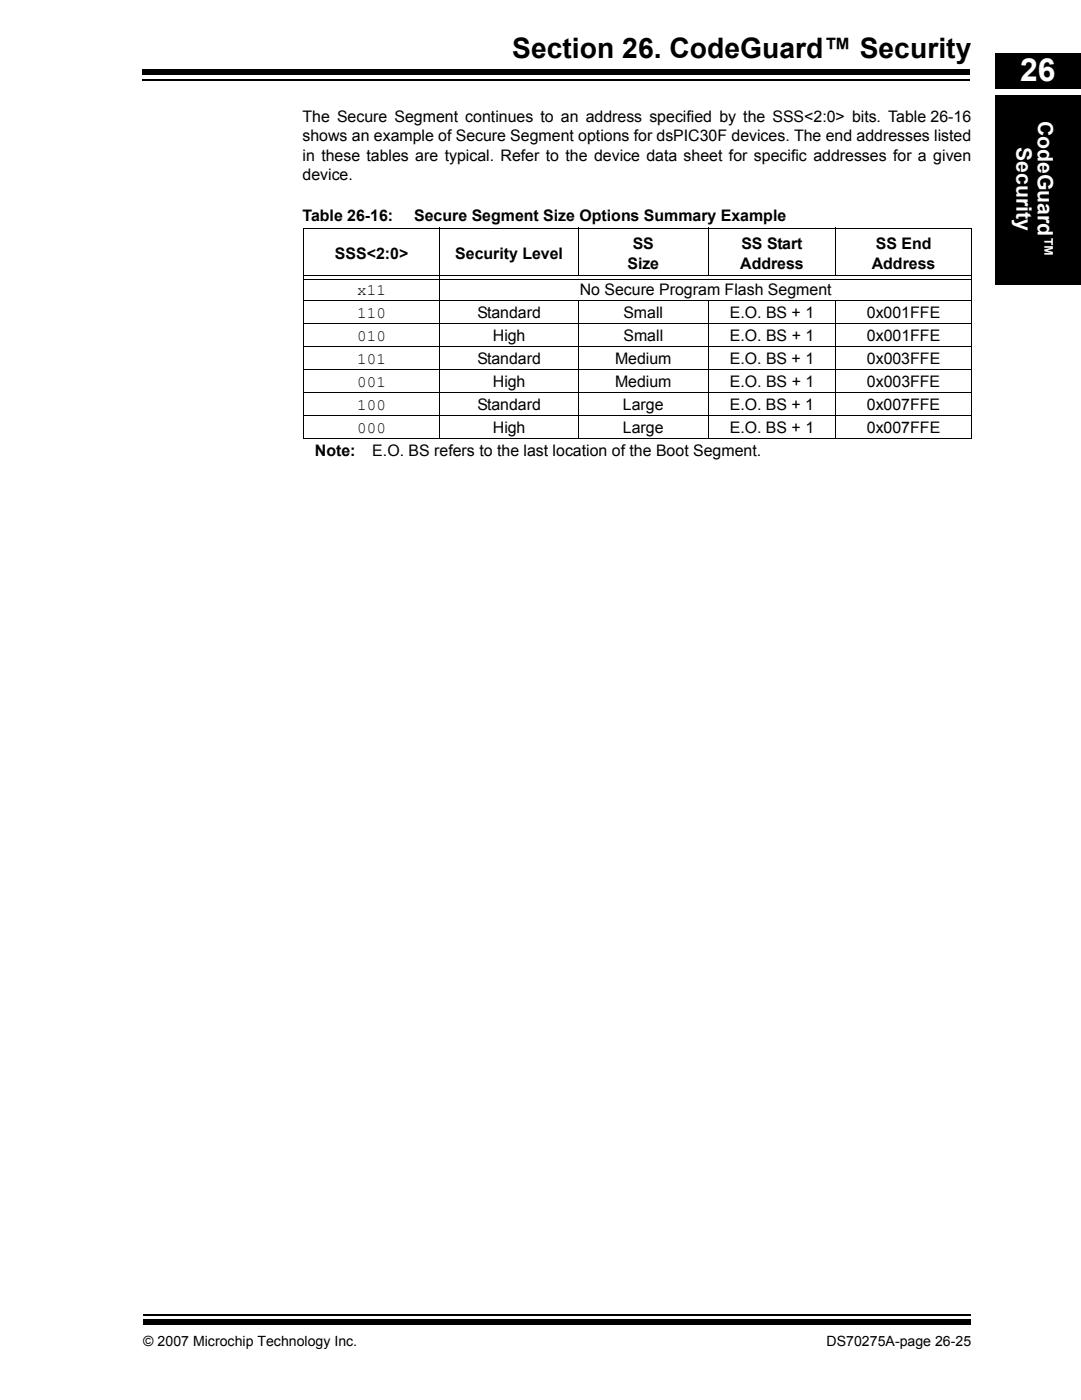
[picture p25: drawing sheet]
<svg xmlns="http://www.w3.org/2000/svg" width="216mm" height="279mm" viewBox="0 0 216 279" stroke-linecap="round" stroke-linejoin="round" font-family="sans-serif">
<defs><g id="words">
<text font-size="6.3" fill="#fff" x="203.4" y="16.1">26</text>
<text font-size="5.6" x="102.1" y="11.6">Section 26. CodeGuardô Security</text>
<g font-size="4.2" fill="#fff">
<text x="202.7" y="29.4" transform="rotate(90 202.7 29.4)">Security</text>
<text x="206.9" y="24.1" transform="rotate(90 206.9 24.1)">CodeGuardô</text>
</g>
<g font-size="3.2">
<text x="60.3" y="24.3">The Secure Segment continues to an address specified by the SSS&lt;2:0&gt; bits. Table 26-16</text>
<text x="60.3" y="28.2">shows an example of Secure Segment options for dsPIC30F devices. The end addresses listed</text>
<text x="60.3" y="32.1">in these tables are typical. Refer to the device data sheet for specific addresses for a given</text>
<text x="60.3" y="36">device.</text>
<text x="60.3" y="44.1">Table 26-16:</text>
<text x="82.6" y="44.1">Secure Segment Size Options Summary Example</text>
<text x="66.8" y="51.7">SSS&lt;2:0&gt;</text>
<text x="90.8" y="51.7">Security Level</text>
<text x="125.1" y="53.6">Size</text>
<text x="126.2" y="49.7">SS</text>
<text x="147.6" y="53.6">Address</text>
<text x="147.8" y="49.7">SS Start</text>
<text x="173.8" y="53.6">Address</text>
<text x="174.6" y="49.7">SS End</text>
<text x="71.2" y="58.9">x11</text>
<text x="115.6" y="58.9">No Secure Program Flash Segment</text>
<text x="71.2" y="63.5">110</text>
<text x="95.2" y="63.5">Standard</text>
<text x="124.3" y="63.5">Small</text>
<text x="145.5" y="63.5">E.O. BS + 1</text>
<text x="172.9" y="63.5">0x001FFE</text>
<text x="71.2" y="68.1">010</text>
<text x="98.3" y="68.1">High</text>
<text x="124.3" y="68.1">Small</text>
<text x="145.5" y="68.1">E.O. BS + 1</text>
<text x="172.9" y="68.1">0x001FFE</text>
<text x="71.2" y="72.7">101</text>
<text x="71.2" y="77.3">001</text>
<text x="95.2" y="72.7">Standard</text>
<text x="98.3" y="77.3">High</text>
<text x="122.6" y="72.7">Medium</text>
<text x="122.6" y="77.3">Medium</text>
<text x="145.5" y="77.3">E.O. BS + 1</text>
<text x="145.5" y="72.7">E.O. BS + 1</text>
<text x="172.9" y="72.7">0x003FFE</text>
<text x="172.9" y="77.3">0x003FFE</text>
<text x="71.2" y="81.9">100</text>
<text x="95.2" y="81.9">Standard</text>
<text x="124.2" y="81.9">Large</text>
<text x="145.5" y="81.9">E.O. BS + 1</text>
<text x="172.9" y="81.9">0x007FFE</text>
<text x="71.2" y="86.4">000</text>
<text x="98.3" y="86.4">High</text>
<text x="124.2" y="86.4">Large</text>
<text x="145.5" y="86.4">E.O. BS + 1</text>
<text x="172.9" y="86.4">0x007FFE</text>
<text x="62.8" y="91">Note:</text>
<text x="74.2" y="91">E.O. BS refers to the last location of the Boot Segment.</text>
</g>
<g font-size="2.8">
<text x="28.6" y="268.6">© 2007 Microchip Technology Inc.</text>
<text x="164.8" y="268.6">DS70275A-page 26-25</text>
</g>
</g></defs>
<path d="M28.2 15.9h165.1M28.6 262.4h165.1" fill="none" stroke="#000" stroke-width=".36"/>
<path d="M28.2 13.9h165.1v1.1h-165.1zM198.5 10.7h17.1v46h-17.1zM28.6 263.4h165.1v1h-165.1z" fill="#000"/>
<path d="M215.6 10.7h-17.1v46M198.5 56.7h17.1" fill="none" stroke="#000" stroke-width=".2"/>
<g fill="#fff">
<path d="M197.9 17.8h.5v1.1h-.5z"/>
<path d="M198.4 17.8h17.2v1.1h-17.2z"/>
</g>
<g fill="none" stroke="#000" stroke-width=".2">
<path d="M60.4 45.5h133.4M60.4 60h133.4M60.5 45.6v41.8M60.6 54.9h133M60.6 55.8h133M87.7 45.4v42.2M115.3 45.4v9.5M115.3 59.9v27.7M141.2 45.4v9.5M141.2 59.9v27.7M166.7 45.4v9.5M166.7 59.9v27.7"/>
<path d="M193.7 45.6v41.8M60.4 64.6h133.4M60.4 69.2h133.4M60.4 73.7h133.4M60.4 78.3h133.4M60.4 82.9h133.4M60.4 87.5h133.4"/>
</g>
<use href="#words"/>
</svg>
